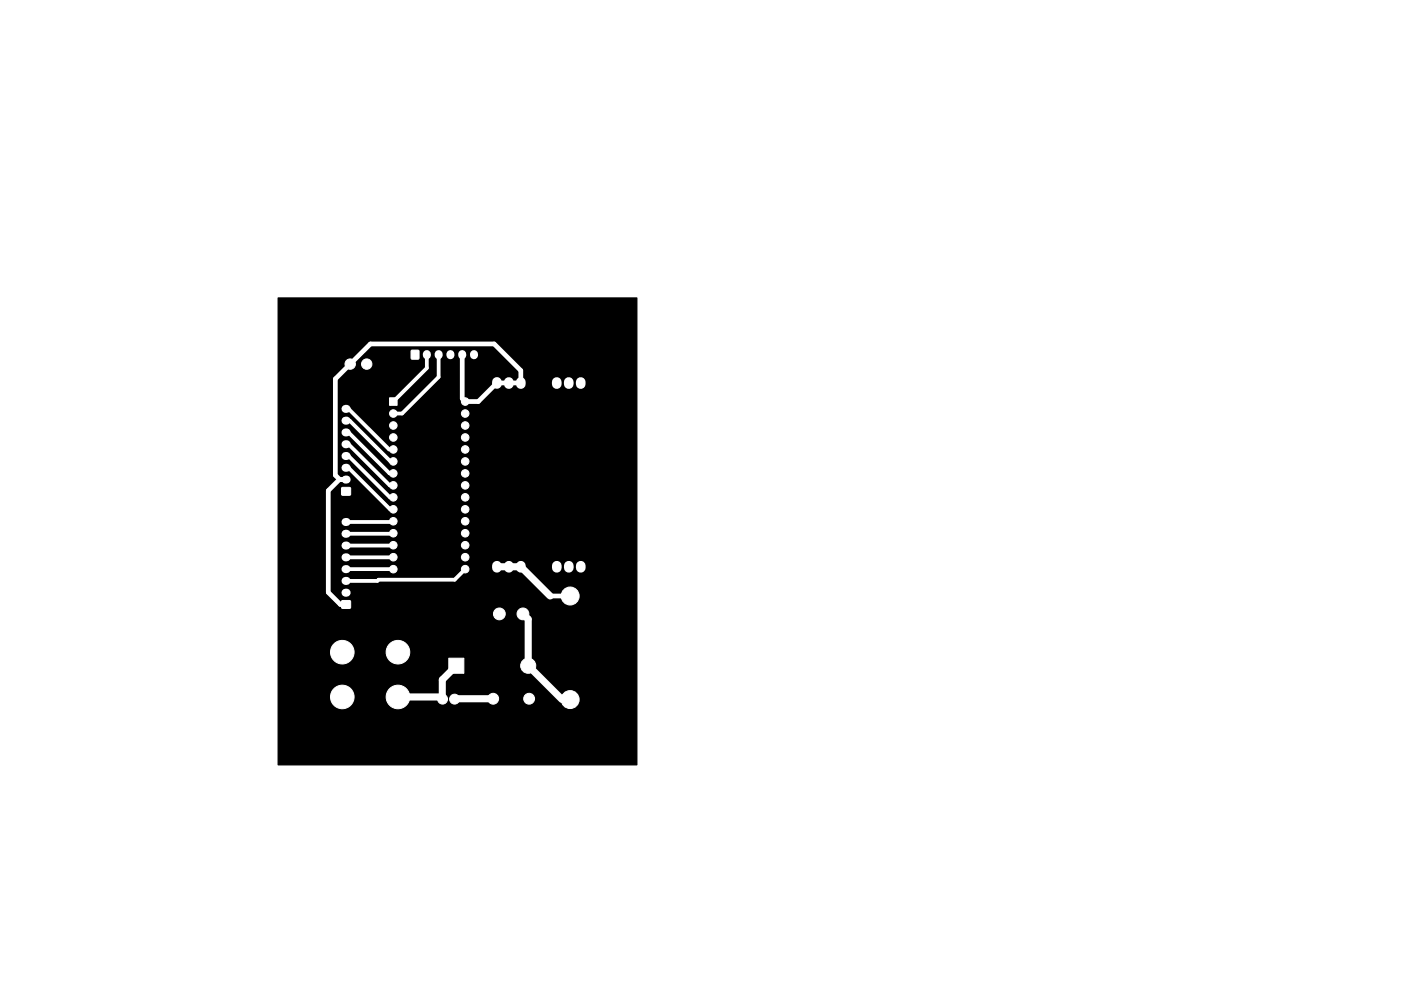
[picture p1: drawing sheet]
<svg xmlns="http://www.w3.org/2000/svg" width="297mm" height="210mm" viewBox="0 0 297 210" stroke-linecap="round" stroke-linejoin="round" font-family="sans-serif">
<path d="M59 63.2h76.1v99.1h-76.1z" fill="#000" stroke="#000" stroke-width=".21"/>
<path d="M105.4 81v.5M107.9 81v.5M110.4 81v.5M118 81v.5M120.6 81v.5M123.1 81v.5M105.4 120v.5M107.9 120v.5M110.4 120v.5M118.1 120v.5M120.6 120v.5M123.1 120v.5" fill="none" stroke="#fff" stroke-width="2.1"/>
<g fill="#fff" stroke="#fff" stroke-width=".21">
<path d="M82.6 84.4h1.6v1.6h-1.6z"/>
<path d="M87.2 74.3h1.6v1.9h-1.6z"/>
<path d="M72.5 103.5h1.8v1.5h-1.8z"/>
<path d="M95.1 139.6h3.3v3.2h-3.3z"/>
<path d="M72.5 127.5h1.8v1.5h-1.8z"/>
<circle cx="96.4" cy="148.3" r="1.05"/>
<circle cx="93.8" cy="148.3" r="1.05"/>
<circle cx="83.4" cy="87.7" r=".8"/>
<circle cx="83.4" cy="90.3" r=".8"/>
<circle cx="83.4" cy="92.8" r=".8"/>
<circle cx="83.4" cy="95.4" r=".8"/>
<circle cx="83.4" cy="97.9" r=".8"/>
<circle cx="83.4" cy="100.4" r=".8"/>
<circle cx="83.4" cy="103" r=".8"/>
<circle cx="83.4" cy="105.5" r=".8"/>
<circle cx="83.4" cy="108.1" r=".8"/>
<circle cx="83.4" cy="110.6" r=".8"/>
<circle cx="83.4" cy="113.1" r=".8"/>
<circle cx="83.4" cy="115.7" r=".8"/>
<circle cx="83.4" cy="118.2" r=".8"/>
<circle cx="83.4" cy="120.8" r=".8"/>
<circle cx="98.6" cy="120.8" r=".8"/>
<circle cx="98.6" cy="118.2" r=".8"/>
<circle cx="98.6" cy="115.7" r=".8"/>
<circle cx="98.6" cy="113.1" r=".8"/>
<circle cx="98.6" cy="110.6" r=".8"/>
<circle cx="98.6" cy="108.1" r=".8"/>
<circle cx="98.6" cy="105.5" r=".8"/>
<circle cx="98.6" cy="103" r=".8"/>
<circle cx="98.6" cy="100.4" r=".8"/>
<circle cx="98.6" cy="97.9" r=".8"/>
<circle cx="98.6" cy="95.4" r=".8"/>
<circle cx="98.6" cy="92.8" r=".8"/>
<circle cx="98.6" cy="90.3" r=".8"/>
<circle cx="98.6" cy="87.7" r=".8"/>
<circle cx="98.6" cy="85.2" r=".8"/>
<circle cx="120.9" cy="148.4" r="1.9"/>
<circle cx="120.9" cy="126.5" r="1.9"/>
<circle cx="74.2" cy="77.2" r="1.1"/>
<circle cx="77.8" cy="77.2" r="1.1"/>
<circle cx="104.6" cy="148.2" r="1.15"/>
<circle cx="112.2" cy="148.2" r="1.15"/>
<circle cx="84.4" cy="147.9" r="2.5"/>
<circle cx="72.6" cy="147.9" r="2.5"/>
<circle cx="84.4" cy="138.4" r="2.5"/>
<circle cx="72.6" cy="138.4" r="2.5"/>
<circle cx="112" cy="141.2" r="1.6"/>
<circle cx="110.9" cy="130.2" r="1.25"/>
<circle cx="105.9" cy="130.2" r="1.25"/>
</g>
<g fill="none" stroke="#fff" stroke-width="1.7">
<path d="M90.5 75.1v.3M93 75.1v.3M95.5 75.1v.3M98 75.1v.3M100.5 75.1v.3M73.3 99.2h.2M73.3 96.7h.2M73.3 94.2h.2M73.3 91.7h.2M73.3 89.2h.2M73.3 86.7h.2M73.3 101.7h.2"/>
<path d="M73.3 110.7h.2M73.3 113.2h.2M73.3 115.7h.2M73.3 118.2h.2M73.3 120.7h.2M73.3 123.2h.2M73.3 125.7h.2"/>
</g>
<path d="M105.4 120.2h5l6.2 6.3M110.9 130.2l1.1 1.2v9.8l7.2 7.2M96.8 141.2l-3 3v4.1l-.5-.4h-8.9M104.6 148.2l-8.2 .1" fill="none" stroke="#fff" stroke-width="1.5"/>
<path d="M98 75.2v9.4l.6 .6h2.8l4-4h5M110.4 81.2v.1M110.4 81.3v-2.7l-5.6-5.6h-26.3l-7.4 7.4v20.4l.9 .9M73.4 101.7h-1.4l-2.4 2.4v21.6l2.6 2.5h1.2M116.6 126.5h4.3M119.2 148.4h1.7" fill="none" stroke="#fff" stroke-width="1"/>
<g fill="none" stroke="#fff" stroke-width=".8">
<path d="M90.5 75.2v2.9l-7.1 7.1M93 75.2v4.8l-7.7 7.7h-1.9M73.4 99.2h.5l8.8 8.9h.7M73.4 96.7h.5l8.8 8.8h.7M73.4 94.2h.5l8.7 8.8h.8M73.4 91.7h.5l8.7 8.7h.8M73.4 89.2h.7l8.7 8.7h.6M73.4 86.7h.5l8.6 8.7h.9M83.4 118.2h-10M83.4 115.7h-10M83.4 113.1l-.1 .1h-9.9M83.4 110.6l-.2 .1h-9.8"/>
<path d="M73.4 120.7h10M83.4 120.7v.1M98.6 120.8l-2.2 2.2h-16.1l-.3 .2h-6.6"/>
</g>
<path d="M91.3 148.1l.2 .1" fill="none" stroke="#fff" stroke-width=".25"/>
</svg>
